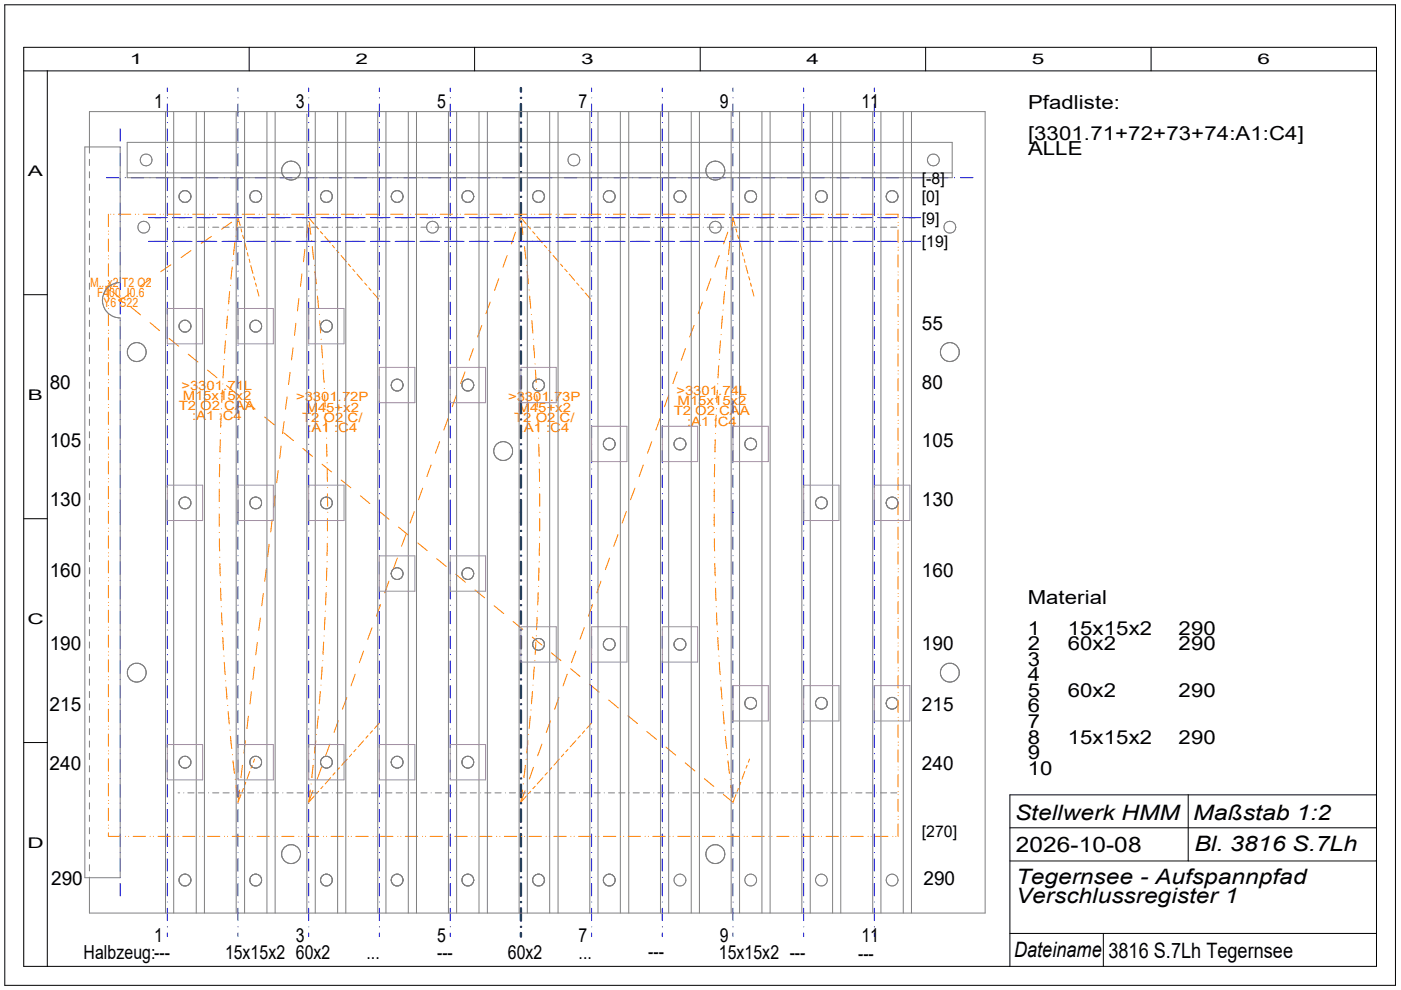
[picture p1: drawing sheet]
<svg xmlns="http://www.w3.org/2000/svg" width="297mm" height="210mm" viewBox="0 0 297 210" stroke-linecap="round" stroke-linejoin="round" font-family="sans-serif">
<defs><g id="words">
<g font-size="4.5">
<text x="215.2" y="173.8">Stellwerk HMM</text>
<text x="253" y="173.8">Maßstab 1:2</text>
<text x="215.4" y="180.6">2026-10-08</text>
<text x="253.2" y="180.5">Bl. 3816 S.7Lh</text>
<text x="215.4" y="187.4">Tegernsee - Aufspannpfad</text>
<text x="215.4" y="191.4">Verschlussregister 1</text>
<text x="215.1" y="203">Dateiname</text>
<text x="235" y="203">3816 S.7Lh Tegernsee</text>
</g>
<g font-size="4.1">
<text x="32.7" y="22.9">1</text>
<text x="62.7" y="22.9">3</text>
<text x="92.7" y="22.9">5</text>
<text x="122.7" y="22.9">7</text>
<text x="152.7" y="22.9">9</text>
<text x="182.7" y="22.9">11</text>
<text x="218" y="23">Pfadliste:</text>
<text x="218" y="29.6">[3301.71+72+73+74:A1:C4]</text>
<text x="218" y="32.9">ALLE</text>
<text x="195.4" y="69.9">55</text>
<text x="10.5" y="82.4">80</text>
<text x="195.4" y="82.4">80</text>
<text x="10.5" y="94.9">105</text>
<text x="195.4" y="94.9">105</text>
<text x="10.5" y="107.4">130</text>
<text x="195.4" y="107.4">130</text>
<text x="10.5" y="122.3">160</text>
<text x="195.4" y="122.3">160</text>
<text x="217.9" y="128">Material</text>
<text x="10.5" y="137.8">190</text>
<text x="195.4" y="137.8">190</text>
<text x="217.9" y="134.5">1</text>
<text x="217.9" y="137.8">2</text>
<text x="226.4" y="134.5">15x15x2</text>
<text x="226.4" y="137.8">60x2</text>
<text x="249.9" y="134.5">290</text>
<text x="249.9" y="137.8">290</text>
<text x="217.9" y="141.1">3</text>
<text x="217.9" y="144.4">4</text>
<text x="217.9" y="147.7">5</text>
<text x="226.4" y="147.7">60x2</text>
<text x="249.9" y="147.7">290</text>
<text x="10.5" y="150.7">215</text>
<text x="195.4" y="150.7">215</text>
<text x="217.9" y="151">6</text>
<text x="217.9" y="154.3">7</text>
<text x="217.9" y="157.6">8</text>
<text x="217.9" y="161">9</text>
<text x="226.4" y="157.6">15x15x2</text>
<text x="249.9" y="157.6">290</text>
<text x="10.5" y="163.2">240</text>
<text x="195.4" y="163.2">240</text>
<text x="217.9" y="164.3">10</text>
<text x="10.8" y="187.6">290</text>
<text x="195.8" y="187.6">290</text>
<text x="17.7" y="203.2">Halbzeug:---</text>
<text x="32.7" y="199.7">1</text>
<text x="47.7" y="203.2">15x15x2 60x2</text>
<text x="62.7" y="199.7">3</text>
<text x="77.7" y="203.2">...</text>
<text x="92.7" y="199.7">5</text>
<text x="92.7" y="203.2">---</text>
<text x="107.7" y="203.2">60x2</text>
<text x="122.7" y="199.7">7</text>
<text x="122.7" y="203.2">...</text>
<text x="137.5" y="203.1">---</text>
<text x="152.4" y="203.2">15x15x2 ---</text>
<text x="152.7" y="199.7">9</text>
<text x="181.9" y="203.6">---</text>
<text x="182.7" y="199.7">11</text>
</g>
<g font-size="3.4">
<text x="195.4" y="38.9">[-8]</text>
<text x="195.4" y="47.5">[9]</text>
<text x="195.4" y="42.9">[0]</text>
<text x="195.4" y="52.5">[19]</text>
<text x="195.4" y="177.5">[270]</text>
</g>
<g font-size="3.1">
<text x="27.6" y="13.6">1</text>
<text x="75.4" y="13.6">2</text>
<text x="123.2" y="13.6">3</text>
<text x="171" y="13.6">4</text>
<text x="218.8" y="13.6">5</text>
<text x="266.6" y="13.6">6</text>
<text x="5.9" y="37.3">A</text>
<text x="5.9" y="84.8">B</text>
<text x="5.8" y="132.3">C</text>
<text x="5.8" y="179.7">D</text>
</g>
<g font-size="2.7" fill="#ff8000">
<text x="19.1" y="60.8">M...x2 T2 O2</text>
<text x="20.6" y="63">F400 I0.6</text>
<text x="22" y="65.2">Y6 S22</text>
<text x="38.5" y="82.6">&gt;3301.71L</text>
<text x="143.4" y="83.7">&gt;3301.74L</text>
<text x="37.9" y="87">T2 O2 CAA</text>
<text x="38.7" y="84.8">M15x15x2</text>
<text x="40.7" y="89.2">:A1 :C4</text>
<text x="62.8" y="85.1">&gt;3301.72P</text>
<text x="64.1" y="89.5">T2 O2 C/</text>
<text x="64.8" y="87.3">M45+x2</text>
<text x="107.7" y="85.1">&gt;3301.73P</text>
<text x="109" y="89.5">T2 O2 C/</text>
<text x="109.8" y="87.3">M45+x2</text>
<text x="142.9" y="88.1">T2 O2 CAA</text>
<text x="143.7" y="85.9">M15x15x2</text>
<text x="65.2" y="91.7">:A1 :C4</text>
<text x="110.1" y="91.7">:A1 :C4</text>
<text x="145.7" y="90.3">:A1 :C4</text>
</g>
</g></defs>
<g fill="none" stroke="#000" stroke-width=".21">
<path d="M1 1h294.9v207.9h-294.9zM5 10h286.8v194.9h-286.8zM5 15h286.8M10 15v189.9M52.8 10v5M100.6 10v5M148.5 10v5M196.3 10v5M244 10v5M5 62.5h5M5 110h5M5 157.4h5"/>
<path d="M214.1 175.5h77.7M251.9 168.5v14M291.8 168.5h-77.7v36.4M214.1 182.5h77.7M214.1 197.9h77.7M233.9 197.9v7"/>
</g>
<g fill="none" stroke="#00f" stroke-width=".21">
<path d="M35.5 18.7v.7M50.5 18.7v.7M65.4 18.7v.7M80.4 18.7v.7M95.5 18.7v.7M125.4 18.7v.7M140.4 18.7v.7M155.4 18.7v.7M170.4 18.7v.7M185.4 18.7v.7M22.6 37.7h2.6M25.5 27.3v2.6"/>
<path d="M25.5 32.6v2.6M25.5 37.8v2.6M25.5 36.5h.1M25.5 31.2h.1M26.5 37.7h.1M27.9 37.7h2.6M31.8 37.7h.1M33.1 37.7h2.6M35.5 36.5h.1M35.5 31.2h.1M35.5 22.1v2.6M35.5 27.3v2.6"/>
<path d="M35.5 32.6v2.6M35.5 37.8v2.6M35.5 26h.1M35.5 20.7h.1M37 37.7h.1M38.4 37.7h2.6M42.3 37.7h.1M43.6 37.7h2.6M47.5 37.7h.1M48.8 37.7h2.7M50.5 36.5h.1M50.5 31.2h.1"/>
<path d="M50.5 26h.1M50.5 20.7h.1M50.5 22.1v2.6M50.5 27.3v2.6M50.5 32.6v2.6M50.5 37.8v2.6M52.8 37.7h.1M54.1 37.7h2.6M58 37.7h.1M59.3 37.7h2.7M63.3 37.7h.1M64.6 37.7h2.6"/>
<path d="M65.4 36.5h.1M65.4 31.2h.1M65.4 26h.1M65.4 20.7h.1M65.4 22.1v2.6M65.4 27.3v2.6M65.4 32.6v2.6M65.4 37.8v2.6M68.5 37.7h.1M69.8 37.7h2.7M73.8 37.7h.1M75.1 37.7h2.6"/>
<path d="M79 37.7h.1M80.3 37.7h2.7M80.4 36.5h.1M80.4 31.2h.1M80.4 26h.1M80.4 20.7h.1M80.4 22.1v2.6M80.4 27.3v2.6M80.4 32.6v2.6M80.4 37.8v2.6M84.3 37.7h.1M85.6 37.7h2.6"/>
<path d="M89.5 37.7h.1M90.8 37.7h2.7M94.8 37.7h.1M95.5 36.5h.1M95.5 31.2h.1M95.5 26h.1M95.5 20.7h.1M95.5 22.1v2.6M95.5 27.3v2.6M95.5 32.6v2.6M95.5 37.8v2.6M96.1 37.7h2.6"/>
<path d="M100 37.7h.1M101.3 37.7h2.6M105.2 37.7h.1M106.5 37.7h2.7M110.5 37.7h.1M111.8 37.7h5.2M118.4 37.7h.1M119.7 37.7h2.6M123.6 37.7h.1M124.9 37.7h2.6M125.4 36.5h.1M125.4 31.2h.1"/>
<path d="M125.4 26h.1M125.4 20.7h.1M125.4 22.1v2.6M125.4 27.3v2.6M125.4 32.6v2.6M125.4 37.8v2.6M128.9 37.7h.1M130.2 37.7h2.6M134.1 37.7h.1M135.4 37.7h2.6M139.4 37.7h.1M140.4 36.5h.1"/>
<path d="M140.4 31.2h.1M140.4 26h.1M140.4 20.7h.1M140.4 22.1v2.6M140.4 27.3v2.6M140.4 32.6v2.6M140.4 37.8v2.6M140.7 37.7h2.6M144.6 37.7h.1M145.9 37.7h2.6M149.9 37.7h.1M151.2 37.7h2.6"/>
<path d="M155.1 37.7h.1M155.4 36.5h.1M155.4 31.2h.1M155.4 26h.1M155.4 20.7h.1M155.4 22.1v2.6M155.4 27.3v2.6M155.4 32.6v2.6M155.4 37.8v2.6M156.4 37.7h2.6M160.4 37.7h.1M161.7 37.7h2.6"/>
<path d="M165.6 37.7h.1M166.9 37.7h2.6M170.4 36.5h.1M170.4 31.2h.1M170.4 26h.1M170.4 20.7h.1M170.4 22.1v2.6M170.4 27.3v2.6M170.4 32.6v2.6M170.4 37.8v2.6M170.9 37.7h.1M172.2 37.7h2.6"/>
<path d="M176.1 37.7h.1M177.4 37.7h2.6M181.4 37.7h.1M182.7 37.7h2.6M185.4 36.5h.1M185.4 31.2h.1M185.4 26h.1M185.4 20.7h.1M185.4 22.1v2.6M185.4 27.3v2.6M185.4 32.6v2.6M185.4 37.8v2.6"/>
<path d="M186.6 37.7h.1M187.9 37.7h2.6M191.9 37.7h.1M193.2 37.7h2.6M197.1 37.7h.1M198.4 37.7h2.6M202.3 37.7h.1M203.7 37.7h2.6M25.5 43.1v2.6M25.5 48.3v2.6M25.5 53.6v2.6M25.5 58.8v2.6"/>
<path d="M25.5 57.5h.1M25.5 52.2h.1M25.5 47h.1M25.5 41.7h.1M31.5 46.1h3.8M31.5 51.2h3.8M35.4 46.1h.1M35.4 51.2h.1M35.5 57.5h.1M35.5 52.2h.1M35.5 47h.1M35.5 41.7h.1"/>
<path d="M35.5 43.1v2.6M35.5 48.3v2.6M35.5 53.6v2.6M35.5 58.8v2.6M36.6 46.1h.1M36.6 51.2h.1M36.7 46.1h3.8M36.7 51.2h3.8M40.7 46.1h.1M40.7 51.2h.1M41.8 46.1h.1M41.8 51.2h.1"/>
<path d="M42 46.1h3.8M42 51.2h3.8M45.9 46.1h.1M45.9 51.2h.1M47.1 46.1h.1M47.1 51.2h.1M47.2 46.1h3.8M47.2 51.2h3.8M50.5 57.5h.1M50.5 52.2h.1M50.5 47h.1M50.5 41.7h.1"/>
<path d="M50.5 43.1v2.6M50.5 48.3v2.6M50.5 53.6v2.6M50.5 58.8v2.6M51.2 46.1h.1M51.2 51.2h.1M52.3 46.1h.1M52.3 51.2h.1M52.5 46.1h3.7M52.5 51.2h3.7M56.4 46.1h.1M56.4 51.2h.1"/>
<path d="M57.5 46.1h.1M57.5 51.2h.1M57.7 46.1h3.8M57.7 51.2h3.8M61.7 46.1h.1M61.7 51.2h.1M62.8 46.1h.1M62.8 51.2h.1M63 46.1h3.7M63 51.2h3.7M65.4 57.5h.1M65.4 52.2h.1"/>
<path d="M65.4 47h.1M65.4 41.7h.1M65.4 43.1v2.6M65.4 48.3v2.6M65.4 53.6v2.6M65.4 58.8v2.6M66.9 46.1h.1M66.9 51.2h.1M68 46.1h.1M68 51.2h.1M68.2 46.1h3.8M68.2 51.2h3.8"/>
<path d="M72.1 46.1h.1M72.1 51.2h.1M73.3 46.1h.1M73.3 51.2h.1M73.4 46.1h3.8M73.4 51.2h3.8M77.4 46.1h.1M77.4 51.2h.1M78.5 46.1h.1M78.5 51.2h.1M78.7 46.1h3.8M78.7 51.2h3.8"/>
<path d="M80.4 57.5h.1M80.4 52.2h.1M80.4 47h.1M80.4 41.7h.1M80.4 43.1v2.6M80.4 48.3v2.6M80.4 53.6v2.6M80.4 58.8v2.6M82.6 46.1h.1M82.6 51.2h.1M83.8 46.1h.1M83.8 51.2h.1"/>
<path d="M83.9 46.1h3.8M83.9 51.2h3.8M87.9 46.1h.1M87.9 51.2h.1M89 46.1h.1M89 51.2h.1M89.2 46.1h3.8M89.2 51.2h3.8M93.1 46.1h.1M93.1 51.2h.1M94.3 46.1h.1M94.3 51.2h.1"/>
<path d="M94.4 46.1h3.8M94.4 51.2h3.8M95.5 57.5h.1M95.5 52.2h.1M95.5 47h.1M95.5 41.7h.1M95.5 43.1v2.6M95.5 48.3v2.6M95.5 53.6v2.6M95.5 58.8v2.6M98.4 46.1h.1M98.4 51.2h.1"/>
<path d="M99.5 46.1h.1M99.5 51.2h.1M99.7 46.1h3.8M99.7 51.2h3.8M103.6 46.1h.1M103.6 51.2h.1M104.8 46.1h.1M104.8 51.2h.1M104.9 46.1h3.8M104.9 51.2h3.8M108.9 46.1h.1M108.9 51.2h.1"/>
<path d="M110 46.1h.1M110 51.2h.1M110.2 46.1h6.4M110.2 51.2h6.4M116.8 46.1h.1M116.8 51.2h.1M117.9 46.1h.1M117.9 51.2h.1M118.1 46.1h3.7M118.1 51.2h3.7M122 46.1h.1M122 51.2h.1"/>
<path d="M123.1 46.1h.1M123.1 51.2h.1M123.3 46.1h3.8M123.3 51.2h3.8M125.4 57.5h.1M125.4 52.2h.1M125.4 47h.1M125.4 41.7h.1M125.4 43.1v2.6M125.4 48.3v2.6M125.4 53.6v2.6M125.4 58.8v2.6"/>
<path d="M127.3 46.1h.1M127.3 51.2h.1M128.4 46.1h.1M128.4 51.2h.1M128.6 46.1h3.7M128.6 51.2h3.7M132.5 46.1h.1M132.5 51.2h.1M133.6 46.1h.1M133.6 51.2h.1M133.8 46.1h3.8M133.8 51.2h3.8"/>
<path d="M137.7 46.1h.1M137.7 51.2h.1M138.9 46.1h.1M138.9 51.2h.1M139.1 46.1h3.7M139.1 51.2h3.7M140.4 57.5h.1M140.4 52.2h.1M140.4 47h.1M140.4 41.7h.1M140.4 43.1v2.6M140.4 48.3v2.6"/>
<path d="M140.4 53.6v2.6M140.4 58.8v2.6M143 46.1h.1M143 51.2h.1M144.1 46.1h.1M144.1 51.2h.1M144.3 46.1h3.8M144.3 51.2h3.8M148.2 46.1h.1M148.2 51.2h.1M149.4 46.1h.1M149.4 51.2h.1"/>
<path d="M149.6 46.1h3.7M149.6 51.2h3.7M153.5 46.1h.1M153.5 51.2h.1M154.6 46.1h.1M154.6 51.2h.1M154.8 46.1h3.8M154.8 51.2h3.8M155.4 57.5h.1M155.4 52.2h.1M155.4 47h.1M155.4 41.7h.1"/>
<path d="M155.4 43.1v2.6M155.4 48.3v2.6M155.4 53.6v2.6M155.4 58.8v2.6M158.7 46.1h.1M158.7 51.2h.1M159.9 46.1h.1M159.9 51.2h.1M160.1 46.1h3.7M160.1 51.2h3.7M164 46.1h.1M164 51.2h.1"/>
<path d="M165.1 46.1h.1M165.1 51.2h.1M165.3 46.1h3.7M165.3 51.2h3.7M169.2 46.1h.1M169.2 51.2h.1M170.3 46.1h.1M170.3 51.2h.1M170.4 57.5h.1M170.4 52.2h.1M170.4 47h.1M170.4 41.7h.1"/>
<path d="M170.4 43.1v2.6M170.4 48.3v2.6M170.4 53.6v2.6M170.4 58.8v2.6M170.6 46.1h3.7M170.6 51.2h3.7M174.5 46.1h.1M174.5 51.2h.1M175.6 46.1h.1M175.6 51.2h.1M175.8 46.1h3.7M175.8 51.2h3.7"/>
<path d="M179.7 46.1h.1M179.7 51.2h.1M180.8 46.1h.1M180.8 51.2h.1M181 46.1h3.8M181 51.2h3.8M185 46.1h.1M185 51.2h.1M185.4 57.5h.1M185.4 52.2h.1M185.4 47h.1M185.4 41.7h.1"/>
<path d="M185.4 43.1v2.6M185.4 48.3v2.6M185.4 53.6v2.6M185.4 58.8v2.6M186.1 46.1h.1M186.1 51.2h.1M186.3 46.1h3.7M186.3 51.2h3.7M190.2 46.1h.1M190.2 51.2h.1M191.3 46.1h.1M191.3 51.2h.1"/>
<path d="M191.5 46.1h3.7M191.5 51.2h3.7M25.5 64.1v2.5M25.5 69.3v2.6M25.5 74.5v2.6M25.5 79.8v2.6M25.5 78.4h.1M25.5 73.2h.1M25.5 67.9h.1M25.5 62.7h.1M35.5 78.4h.1M35.5 73.2h.1"/>
<path d="M35.5 62.7h.1M35.5 64.1v2.6M35.5 67.9v.1M35.5 69.3v2.6M35.5 74.5v2.6M35.5 79.8v2.6M50.5 78.4h.1M50.5 73.2h.1M50.5 62.7h.1M50.5 64.1v2.6M50.5 67.9v.1M50.5 69.3v2.6"/>
<path d="M50.5 74.5v2.6M50.5 79.8v2.6M65.4 78.4h.1M65.4 73.2h.1M65.4 62.7h.1M65.4 64.1v2.6M65.4 67.9v.1M65.4 69.3v2.6M65.4 74.5v2.6M65.4 79.8v2.6M80.4 78.4h.1M80.4 73.2h.1"/>
<path d="M80.4 62.7h.1M80.4 64.1v2.6M80.4 67.9v.1M80.4 69.3v2.6M80.4 74.5v2.6M80.4 79.8v2.6M95.5 78.4h.1M95.5 73.2h.1M95.5 62.7h.1M95.5 64.1v2.6M95.5 67.9v.1M95.5 69.3v2.6"/>
<path d="M95.5 74.5v2.6M95.5 79.8v2.6M125.4 78.4h.1M125.4 73.2h.1M125.4 62.7h.1M125.4 64.1v2.6M125.4 67.9v.1M125.4 69.3v2.6M125.4 74.5v2.6M125.4 79.8v2.6M140.4 78.4h.1M140.4 73.2h.1"/>
<path d="M140.4 62.7h.1M140.4 64.1v2.6M140.4 67.9v.1M140.4 69.3v2.6M140.4 74.5v2.6M140.4 79.8v2.6M155.4 78.4h.1M155.4 73.2h.1M155.4 62.7h.1M155.4 64.1v2.6M155.4 67.9v.1M155.4 69.3v2.6"/>
<path d="M155.4 74.5v2.6M155.4 79.8v2.6M170.4 78.4h.1M170.4 73.2h.1M170.4 62.7h.1M170.4 64.1v2.6M170.4 67.9v.1M170.4 69.3v2.6M170.4 74.5v2.6M170.4 79.8v2.6M185.4 78.4h.1M185.4 73.2h.1"/>
<path d="M185.4 62.7h.1M185.4 64.1v2.6M185.4 67.9v.1M185.4 69.3v2.6M185.4 74.5v2.6M185.4 79.8v2.6M25.5 85v2.6M25.5 90.3v2.6M25.5 95.5v2.6M25.5 99.4h.1M25.5 94.2h.1M25.5 88.9h.1"/>
<path d="M25.5 83.7h.1M35.5 99.4h.1M35.5 94.2h.1M35.5 88.9h.1M35.5 83.7h.1M35.5 85v2.6M35.5 90.3v2.6M35.5 95.5v2.6M50.5 99.4h.1M50.5 94.2h.1M50.5 88.9h.1M50.5 83.7h.1"/>
<path d="M50.5 85v2.6M50.5 90.3v2.6M50.5 95.5v2.6M65.4 99.4h.1M65.4 94.2h.1M65.4 88.9h.1M65.4 83.7h.1M65.4 85v2.6M65.4 90.3v2.6M65.4 95.5v2.6M80.4 99.4h.1M80.4 94.2h.1"/>
<path d="M80.4 88.9h.1M80.4 83.7h.1M80.4 85v2.6M80.4 90.3v2.6M80.4 95.5v2.6M95.5 99.4h.1M95.5 94.2h.1M95.5 88.9h.1M95.5 83.7h.1M95.5 85v2.6M95.5 90.3v2.6M95.5 95.5v2.6"/>
<path d="M125.4 99.4h.1M125.4 94.2h.1M125.4 88.9h.1M125.4 83.7h.1M125.4 85v2.6M125.4 90.3v2.6M125.4 95.5v2.6M140.4 99.4h.1M140.4 94.2h.1M140.4 88.9h.1M140.4 83.7h.1M140.4 85v2.6"/>
<path d="M140.4 90.3v2.6M140.4 95.5v2.6M155.4 99.4h.1M155.4 94.2h.1M155.4 88.9h.1M155.4 83.7h.1M155.4 85v2.6M155.4 90.3v2.6M155.4 95.5v2.6M170.4 99.4h.1M170.4 94.2h.1M170.4 88.9h.1"/>
<path d="M170.4 83.7h.1M170.4 85v2.6M170.4 90.3v2.6M170.4 95.5v2.6M185.4 99.4h.1M185.4 94.2h.1M185.4 88.9h.1M185.4 83.7h.1M185.4 85v2.6M185.4 90.3v2.6M185.4 95.5v2.6M25.5 100.8v2.6"/>
<path d="M25.5 106v5.3M25.5 113.9v2.6M25.5 119.1v2.7M25.5 112.6h.1M25.5 117.8h.1M25.5 104.7h.1M35.5 112.6h.1M35.5 117.8h.1M35.5 104.7h.1M35.5 100.8v2.6M35.5 106v5.3M35.5 113.9v2.6"/>
<path d="M35.5 119.1v2.7M50.5 112.6h.1M50.5 117.8h.1M50.5 104.7h.1M50.5 100.8v2.6M50.5 106v5.3M50.5 113.9v2.6M50.5 119.1v2.7M65.4 112.6h.1M65.4 117.8h.1M65.4 104.7h.1M65.4 100.8v2.6"/>
<path d="M65.4 106v5.3M65.4 113.9v2.6M65.4 119.1v2.7M80.4 112.6h.1M80.4 117.8h.1M80.4 104.7h.1M80.4 100.8v2.6M80.4 106v5.3M80.4 113.9v2.6M80.4 119.1v2.7M95.5 112.6h.1M95.5 117.8h.1"/>
<path d="M95.5 104.7h.1M95.5 100.8v2.6M95.5 106v5.3M95.5 113.9v2.6M95.5 119.1v2.7M125.4 112.6h.1M125.4 117.8h.1M125.4 104.7h.1M125.4 100.8v2.6M125.4 106v5.3M125.4 113.9v2.6M125.4 119.1v2.7"/>
<path d="M140.4 112.6h.1M140.4 117.8h.1M140.4 104.7h.1M140.4 100.8v2.6M140.4 106v5.3M140.4 113.9v2.6M140.4 119.1v2.7M155.4 112.6h.1M155.4 117.8h.1M155.4 104.7h.1M155.4 100.8v2.6M155.4 106v5.3"/>
<path d="M155.4 113.9v2.6M155.4 119.1v2.7M170.4 112.6h.1M170.4 117.8h.1M170.4 104.7h.1M170.4 100.8v2.6M170.4 106v5.3M170.4 113.9v2.6M170.4 119.1v2.7M185.4 112.6h.1M185.4 117.8h.1M185.4 104.7h.1"/>
<path d="M185.4 100.8v2.6M185.4 106v5.3M185.4 113.9v2.6M185.4 119.1v2.7M25.5 124.4v2.6M25.5 129.6v2.6M25.5 134.9v2.6M25.5 123.1h.1M25.5 128.3h.1M25.5 133.6h.1M25.5 138.8h.1M35.5 123.1h.1"/>
<path d="M35.5 128.3h.1M35.5 133.6h.1M35.5 138.8h.1M35.5 124.4v2.6M35.5 129.6v2.6M35.5 134.9v2.6M50.5 123.1h.1M50.5 128.3h.1M50.5 133.6h.1M50.5 138.8h.1M50.5 124.4v2.6M50.5 129.6v2.6"/>
<path d="M50.5 134.9v2.6M65.4 123.1h.1M65.4 128.3h.1M65.4 133.6h.1M65.4 138.8h.1M65.4 124.4v2.6M65.4 129.6v2.6M65.4 134.9v2.6M80.4 123.1h.1M80.4 128.3h.1M80.4 133.6h.1M80.4 138.8h.1"/>
<path d="M80.4 124.4v2.6M80.4 129.6v2.6M80.4 134.9v2.6M95.5 123.1h.1M95.5 128.3h.1M95.5 133.6h.1M95.5 138.8h.1M95.5 124.4v2.6M95.5 129.6v2.6M95.5 134.9v2.6M125.4 123.1h.1M125.4 128.3h.1"/>
<path d="M125.4 133.6h.1M125.4 138.8h.1M125.4 124.4v2.6M125.4 129.6v2.6M125.4 134.9v2.6M140.4 123.1h.1M140.4 128.3h.1M140.4 133.6h.1M140.4 138.8h.1M140.4 124.4v2.6M140.4 129.6v2.6M140.4 134.9v2.6"/>
<path d="M155.4 123.1h.1M155.4 128.3h.1M155.4 133.6h.1M155.4 138.8h.1M155.4 124.4v2.6M155.4 129.6v2.6M155.4 134.9v2.6M170.4 123.1h.1M170.4 128.3h.1M170.4 133.6h.1M170.4 138.8h.1M170.4 124.4v2.6"/>
<path d="M170.4 129.6v2.6M170.4 134.9v2.6M185.4 123.1h.1M185.4 128.3h.1M185.4 133.6h.1M185.4 138.8h.1M185.4 124.4v2.6M185.4 129.6v2.6M185.4 134.9v2.6M25.5 140.1v2.6M25.5 145.4v2.6M25.5 150.6v2.6"/>
<path d="M25.5 155.9v2.6M25.5 144.1h.1M25.5 149.3h.1M25.5 154.6h.1M25.5 159.8h.1M35.5 144.1h.1M35.5 149.3h.1M35.5 154.6h.1M35.5 159.8h.1M35.5 140.1v2.6M35.5 145.4v2.6M35.5 150.6v2.6"/>
<path d="M35.5 155.9v2.6M50.5 144.1h.1M50.5 149.3h.1M50.5 154.6h.1M50.5 159.8h.1M50.5 140.1v2.6M50.5 145.4v2.6M50.5 150.6v2.6M50.5 155.9v2.6M65.4 144.1h.1M65.4 149.3h.1M65.4 154.6h.1"/>
<path d="M65.4 159.8h.1M65.4 140.1v2.6M65.4 145.4v2.6M65.4 150.6v2.6M65.4 155.9v2.6M80.4 144.1h.1M80.4 149.3h.1M80.4 154.6h.1M80.4 159.8h.1M80.4 140.1v2.6M80.4 145.4v2.6M80.4 150.6v2.6"/>
<path d="M80.4 155.9v2.6M95.5 144.1h.1M95.5 149.3h.1M95.5 154.6h.1M95.5 159.8h.1M95.5 140.1v2.6M95.5 145.4v2.6M95.5 150.6v2.6M95.5 155.9v2.6M125.4 144.1h.1M125.4 149.3h.1M125.4 154.6h.1"/>
<path d="M125.4 159.8h.1M125.4 140.1v2.6M125.4 145.4v2.6M125.4 150.6v2.6M125.4 155.9v2.6M140.4 144.1h.1M140.4 149.3h.1M140.4 154.6h.1M140.4 159.8h.1M140.4 140.1v2.6M140.4 145.4v2.6M140.4 150.6v2.6"/>
<path d="M140.4 155.9v2.6M155.4 144.1h.1M155.4 149.3h.1M155.4 154.6h.1M155.4 159.8h.1M155.4 140.1v2.6M155.4 145.4v2.6M155.4 150.6v2.6M155.4 155.9v2.6M170.4 144.1h.1M170.4 149.3h.1M170.4 154.6h.1"/>
<path d="M170.4 159.8h.1M170.4 140.1v2.6M170.4 145.4v2.6M170.4 150.6v2.6M170.4 155.9v2.6M185.4 144.1h.1M185.4 149.3h.1M185.4 154.6h.1M185.4 159.8h.1M185.4 140.1v2.6M185.4 145.4v2.6M185.4 150.6v2.6"/>
<path d="M185.4 155.9v2.6M25.5 161.1v2.6M25.5 166.4v2.6M25.5 170.3h.1M25.5 171.6v2.6M25.5 176.8v2.7M25.5 165.1h.1M25.5 175.5h.1M35.5 165.1h.1M35.5 175.5h.1M35.5 161.1v2.6M35.5 166.4v2.6"/>
<path d="M35.5 171.6v2.6M35.5 176.8v2.7M35.5 170.3h.1M50.5 165.1h.1M50.5 175.5h.1M50.5 170.3h.1M50.5 161.1v2.6M50.5 166.4v2.6M50.5 171.6v2.6M50.5 176.8v2.7M65.4 165.1h.1M65.4 175.5h.1"/>
<path d="M65.4 170.3h.1M65.4 161.1v2.6M65.4 166.4v2.6M65.4 171.6v2.6M65.4 176.8v2.7M80.4 165.1h.1M80.4 175.5h.1M80.4 170.3h.1M80.4 161.1v2.6M80.4 166.4v2.6M80.4 171.6v2.6M80.4 176.8v2.7"/>
<path d="M95.5 165.1h.1M95.5 175.5h.1M95.5 170.3h.1M95.5 161.1v2.6M95.5 166.4v2.6M95.5 171.6v2.6M95.5 176.8v2.7M125.4 165.1h.1M125.4 175.5h.1M125.4 170.3h.1M125.4 161.1v2.6M125.4 166.4v2.6"/>
<path d="M125.4 171.6v2.6M125.4 176.8v2.7M140.4 165.1h.1M140.4 175.5h.1M140.4 170.3h.1M140.4 161.1v2.6M140.4 166.4v2.6M140.4 171.6v2.6M140.4 176.8v2.7M155.4 165.1h.1M155.4 175.5h.1M155.4 170.3h.1"/>
<path d="M155.4 161.1v2.6M155.4 166.4v2.6M155.4 171.6v2.6M155.4 176.8v2.7M170.4 165.1h.1M170.4 175.5h.1M170.4 170.3h.1M170.4 161.1v2.6M170.4 166.4v2.6M170.4 171.6v2.6M170.4 176.8v2.7M185.4 165.1h.1"/>
<path d="M185.4 175.5h.1M185.4 170.3h.1M185.4 161.1v2.6M185.4 166.4v2.6M185.4 171.6v2.6M185.4 176.8v2.7M25.5 182.1v2.6M25.5 187.3v2.6M25.5 180.8h.1M25.5 186h.1M35.5 180.8h.1M35.5 186h.1"/>
<path d="M35.5 182.1v2.6M35.5 187.3v2.6M35.5 192.6v2.6M35.5 197.8v.8M35.5 191.3h.1M35.5 196.5h.1M50.5 180.8h.1M50.5 186h.1M50.5 191.3h.1M50.5 196.5h.1M50.5 182.1v2.6M50.5 187.3v2.6"/>
<path d="M50.5 192.6v2.6M50.5 197.8v.8M65.4 180.8h.1M65.4 186h.1M65.4 191.3h.1M65.4 196.5h.1M65.4 182.1v2.6M65.4 187.3v2.6M65.4 192.6v2.6M65.4 197.8v.8M80.4 180.8h.1M80.4 186h.1"/>
<path d="M80.4 191.3h.1M80.4 196.5h.1M80.4 182.1v2.6M80.4 187.3v2.6M80.4 192.6v2.6M80.4 197.8v.8M95.5 180.8h.1M95.5 186h.1M95.5 191.3h.1M95.5 196.5h.1M95.5 182.1v2.6M95.5 187.3v2.6"/>
<path d="M95.5 192.6v2.6M95.5 197.8v.8M125.4 180.8h.1M125.4 186h.1M125.4 191.3h.1M125.4 196.5h.1M125.4 182.1v2.6M125.4 187.3v2.6M125.4 192.6v2.6M125.4 197.8v.8M140.4 180.8h.1M140.4 186h.1"/>
<path d="M140.4 191.3h.1M140.4 196.5h.1M140.4 182.1v2.6M140.4 187.3v2.6M140.4 192.6v2.6M140.4 197.8v.8M155.4 180.8h.1M155.4 186h.1M155.4 191.3h.1M155.4 196.5h.1M155.4 182.1v2.6M155.4 187.3v2.6"/>
<path d="M155.4 192.6v2.6M155.4 197.8v.8M170.4 180.8h.1M170.4 186h.1M170.4 191.3h.1M170.4 196.5h.1M170.4 182.1v2.6M170.4 187.3v2.6M170.4 192.6v2.6M170.4 197.8v.8M185.4 180.8h.1M185.4 186h.1"/>
<path d="M185.4 191.3h.1M185.4 196.5h.1M185.4 182.1v2.6M185.4 187.3v2.6M185.4 192.6v2.6M185.4 197.8v.8"/>
</g>
<g fill="none" stroke="#808080" stroke-width=".21">
<path d="M19 32.5v-8.8h189.9v169.9h-189.9v-7.6M19 33.8v1.3M19 36.4v1.3M19 39v1.3M27 30.2h174.9v7.5h-174.9zM27 36.7h174.9M32.2 33.9h.1M35.1 23.7v169.9M36.8 23.7v169.9M41.6 23.7v169.9M43.3 23.7v169.9M50.1 23.7v169.9"/>
<path d="M51.9 23.7v169.9M56.6 23.7v169.9M58.3 23.7v169.9M60.7 37.9h.1M61.8 38.1v.1M62.3 34.2h.1M63.5 35.3v.1M63.7 36.2h.1M65.1 24.2v169.4M66.8 23.7v169.9M71.6 23.7v169.9M73.3 23.7v169.9"/>
<path d="M80.1 23.7v169.9M81.8 23.7v169.9M86.6 23.7v169.9M88.3 23.7v169.9M95.1 23.7v169.9M96.8 23.7v169.9M101.6 23.7v169.9M103.3 23.7v169.9M110.1 23.7v169.9M111.8 23.7v169.9M116.5 23.7v169.9M118.3 23.7v169.9"/>
<path d="M122.9 33.9h.1M125 23.7v169.9M126.8 23.7v169.9M131.5 23.7v169.9M133.3 23.7v169.9M140 23.7v169.9M141.8 23.7v169.9M146.6 23.7v169.9M148.3 23.7v169.9M149.8 36.9h.1M149.9 37.1h.1M152.1 38.1h.1"/>
<path d="M153.6 35.6v.1M153.7 36.2h.1M155 23.7v169.9M156.8 23.7v169.9M161.5 23.7v169.9M163.3 23.7v169.9M170 23.7v169.9M171.8 23.7v169.9M176.5 23.7v169.9M178.3 23.7v169.9M185 23.7v169.9M186.8 23.7v169.9"/>
<path d="M191.5 23.7v169.9M193.2 23.7v169.9M199.1 33.9h.1M19 41.7v1.3M19 44.3v1.3M19 46.9v1.3M19 49.5v1.3M19 52.2v1.3M19 54.8v1.3M19 57.4v1.3M25.5 59.9v-28.7h-7.5v154.9h7.5v-118.7l-1.3-.2-1.2-.7a3.8 3.8 0 0 1 0-5.7l1.3-.7 1.2-.2M31.7 48.2h.1"/>
<path d="M37.8 48.2h.3M38.9 48.2h.1M39.8 48.2h1.3M40.5 41.7h.1M42 48.2h1.3M44.2 48.2h.1M45.1 48.2h1.3M47.3 48.2h1.3M49.4 48.2h.1M50.3 48.2h1.3M52.5 48.2h1.3M54.7 48.2h.1"/>
<path d="M55.5 41.7h.1M55.6 48.2h1.3M57.7 48.2h1.4M59.9 48.2h.1M60.8 48.2h1.3M63 48.2h1.3M65.2 48.2h.1M66 48.2h1.3M68.2 48.2h1.4M70.4 41.7h.1M70.4 48.2h.1M71.3 48.2h1.3"/>
<path d="M73.5 48.2h1.3M75.6 48.2h.1M76.5 48.2h1.3M78.7 48.2h1.3M80.9 48.2h.1M81.8 48.2h1.3M84 48.2h1.3M85.5 41.7h.1M86.1 48.2h.1M87 48.2h1.3M89.2 48.2h1.3M91.4 48.2h.1"/>
<path d="M92.3 48.2h1.3M94.4 48.2h1.4M96.6 48.2h.1M97.5 48.2h1.3M99.7 48.2h1.3M100.5 41.7h.1M101.9 48.2h.1M102.8 48.2h1.3M104.9 48.2h1.4M107.1 48.2h.1M108 48.2h1.3M110.2 48.2h1.3"/>
<path d="M112.4 48.2h.1M113.2 48.2h1.4M115.4 41.7h.1M115.4 48.2h1.4M117.6 48.2h.1M118.5 48.2h1.3M120.7 48.2h1.3M122.8 48.2h.1M123.7 48.2h1.3M125.9 48.2h1.4M128.1 48.2h.1M129 48.2h1.3"/>
<path d="M130.4 41.7h.1M131.2 48.2h1.3M133.3 48.2h.1M134.2 48.2h1.3M136.4 48.2h1.3M138.6 48.2h.1M139.5 48.2h1.3M141.6 48.2h1.4M143.8 48.2h.1M144.7 48.2h1.3M145.4 41.7h.1M146.9 48.2h1.3"/>
<path d="M149.1 48.2h.1M149.9 48.2h1.4M152.1 48.2h1.4M154.3 48.2h.1M155.2 48.2h1.3M157.4 48.2h1.3M159.6 48.2h.1M160.4 41.7h.1M160.4 48.2h1.4M162.6 48.2h1.4M164.8 48.2h.1M165.7 48.2h1.3"/>
<path d="M167.9 48.2h1.3M170 48.2h.1M170.9 48.2h1.4M173.1 48.2h1.4M175.3 48.2h.1M175.4 41.7h.1M176.2 48.2h1.3M178.3 48.2h1.4M180.5 48.2h.1M181.4 48.2h1.3M183.6 48.2h1.3M185.8 48.2h.1"/>
<path d="M186.7 48.2h1.3M188.8 48.2h1.4M190.4 41.7h.1M202.6 48.2h.1M19 60v1.3M19 62.7v1.3M19 65.3v1.3M19 67.9v1.3M19 70.5v1.3M19 73.2v1.3M19 75.8v1.3M19 78.4v1.3"/>
<path d="M27.1 75.4h.1M28 72.9l-.5 .4-.5 1v.7l.2 .6 .8 .8M28 76.4h.1M28.1 72.9l.6-.3 .8 .1 1 .6 .4 .9 .1 .7-.2 .7-.5 .6a2.2 2.2 0 0 1-1.9 .4l-.3-.2M28.1 72.9h-.1M28.3 76.5h.1M30.8 73.8v.1M31 74.6h.1M40.5 69.2h.1M55.5 69.2h.1M70.4 69.2h.1M199.6 73.8v.1"/>
<path d="M199.6 75.6l-.2-1.2 .4-1 .7-.6 1.1-.2 1.1 .5 .6 .9 .1 1.1-.4 .7M199.6 75.6h.1M199.6 75.6l.8 .8 1.1 .3 .9-.3 .6-.6M200.8 72.7h.1M201.2 76.6l.1 .1M202.3 76.4h.1M203 75.8h.1M203.3 74.1v.1M203.4 74.6h.1M19 81v1.3M19 83.7v1.3M19 86.3v1.3"/>
<path d="M19 88.9v1.3M19 91.5v1.3M19 94.1v1.4M19 96.8v1.3M19 99.4v1.3M85.5 81.7h.1M100.5 81.7h.1M104.8 95v.1M106.1 93.7h.1M108.6 95v.1M108.7 95.6h.1M115.4 81.7h.1"/>
<path d="M130.4 94.1h.1M145.4 94.1h.1M160.4 94.1h.1M19 102v1.3M19 104.6v1.4M19 107.3v1.3M19 109.9v1.3M19 112.5v1.3M19 115.1v1.4M19 117.8v1.3M38 106.6h.1M53 106.6h.1"/>
<path d="M67.9 106.6h.1M172.9 106.6h.1M187.9 106.6h.1M19 120.4v1.3M19 123v1.3M19 125.6v1.3M19 128.2v1.3M19 130.9v1.3M19 133.5v1.3M19 136.1v1.3M19 138.7v1.3M82.9 121.6h.1"/>
<path d="M98 121.6h.1M112.9 136.6h.1M127.9 136.6h.1M142.9 136.6h.1M19 141.4v1.3M19 144v1.3M19 146.6v1.3M19 149.2v1.3M19 151.8v1.4M19 154.5v1.3M19 157.1v1.3M19 159.7v1.3"/>
<path d="M27.1 141.9h.1M27.2 143.5h.1M27.2 143.5l.5 .6 1 .5 1.1-.2 .7-.4 .3-.5M27.4 141.4l-.4 .9 .2 1.2M27.4 141.4l.7-.6 .5-.2 .9 .1 1.1 .7M27.4 141.4h.1M29.5 144.5h.1M30.6 141.4h.1M30.6 141.4l.4 1-.2 1.1M30.8 143.5h.1M30.9 143.2h.1M31 142.6h.1"/>
<path d="M157.9 149.1h.1M172.9 149.1h.1M187.9 149.1h.1M199.5 143.2h.1M200.8 144.5h.1M202.1 140.8h.1M203.4 142.6h.1M19 162.3v1.4M19 165v1.3M19 167.6v1.3M19 170.2v1.3M19 172.8v1.4"/>
<path d="M19 175.5v1.3M19 178.1v1.3M37.8 168.1h.3M38 161.6h.1M38.9 168.1h.1M39.8 168.1h1.3M42 168.1h1.3M44.2 168.1h.1M45.1 168.1h1.3M47.3 168.1h1.3M49.4 168.1h.1M50.3 168.1h1.3"/>
<path d="M52.5 168.1h1.3M53 161.6h.1M54.7 168.1h.1M55.6 168.1h1.3M57.7 168.1h1.4M59.9 168.1h.1M60.8 168.1h1.3M63 168.1h1.3M65.2 168.1h.1M66 168.1h1.3M67.9 161.6h.1M68.2 168.1h1.4"/>
<path d="M70.4 168.1h.1M71.3 168.1h1.3M73.5 168.1h1.3M75.6 168.1h.1M76.5 168.1h1.3M78.7 168.1h1.3M80.9 168.1h.1M81.8 168.1h1.3M82.9 161.6h.1M84 168.1h1.3M86.1 168.1h.1M87 168.1h1.3"/>
<path d="M89.2 168.1h1.3M91.4 168.1h.1M92.3 168.1h1.3M94.4 168.1h1.4M96.6 168.1h.1M97.5 168.1h1.3M98 161.6h.1M99.7 168.1h1.3M101.9 168.1h.1M102.8 168.1h1.3M104.9 168.1h1.4M107.1 168.1h.1"/>
<path d="M108 168.1h1.3M110.2 168.1h1.3M112.4 168.1h.1M113.2 168.1h1.4M115.4 168.1h1.4M117.6 168.1h.1M118.5 168.1h1.3M120.7 168.1h1.3M122.8 168.1h.1M123.7 168.1h1.3M125.9 168.1h1.4M128.1 168.1h.1"/>
<path d="M129 168.1h1.3M131.2 168.1h1.3M133.3 168.1h.1M134.2 168.1h1.3M136.4 168.1h1.3M138.6 168.1h.1M139.5 168.1h1.3M141.6 168.1h1.4M143.8 168.1h.1M144.7 168.1h1.3M146.9 168.1h1.3M149.1 168.1h.1"/>
<path d="M149.9 168.1h1.4M152.1 179.2h.1M152.1 168.1h1.4M154.3 168.1h.1M155.2 168.1h1.3M157.4 168.1h1.3M159.6 168.1h.1M160.4 168.1h1.4M162.6 168.1h1.4M164.8 168.1h.1M165.7 168.1h1.3M167.9 168.1h1.3"/>
<path d="M170 168.1h.1M170.9 168.1h1.4M173.1 168.1h1.4M175.3 168.1h.1M176.2 168.1h1.3M178.3 168.1h1.4M180.5 168.1h.1M181.4 168.1h1.3M183.6 168.1h1.3M185.8 168.1h.1M186.7 168.1h1.3M188.8 168.1h1.4"/>
<path d="M19 180.7v1.3M19 183.3v1.4M40.5 186.6h.1M55.5 186.6h.1M59.8 181.7h.1M62.3 183h.1M63.7 181.1h.1M70.4 186.6h.1M85.5 186.6h.1M100.5 186.6h.1M115.4 186.6h.1M130.4 186.6h.1"/>
<path d="M145.4 186.6h.1M149.9 180.1v.1M152.2 183h-.1M152.4 182.9h.1M153.6 181.7h.1M153.7 181.1h.1M160.4 186.6h.1M175.4 186.6h.1M190.4 186.6h.1"/>
<circle cx="31" cy="33.9" r="1.25"/>
<circle cx="61.7" cy="36.2" r="2.01"/>
<circle cx="121.7" cy="33.9" r="1.25"/>
<circle cx="151.7" cy="36.2" r="2.01"/>
<circle cx="197.9" cy="33.9" r="1.25"/>
<circle cx="30.5" cy="48.2" r="1.26"/>
<circle cx="39.2" cy="41.7" r="1.25"/>
<circle cx="54.2" cy="41.7" r="1.25"/>
<circle cx="69.2" cy="41.7" r="1.24"/>
<circle cx="84.2" cy="41.7" r="1.26"/>
<circle cx="91.7" cy="48.2" r="1.25"/>
<circle cx="99.2" cy="41.7" r="1.25"/>
<circle cx="114.2" cy="41.7" r="1.25"/>
<circle cx="129.2" cy="41.7" r="1.25"/>
<circle cx="144.2" cy="41.7" r="1.25"/>
<circle cx="151.7" cy="48.2" r="1.27"/>
<circle cx="159.2" cy="41.7" r="1.25"/>
<circle cx="174.2" cy="41.7" r="1.24"/>
<circle cx="189.1" cy="41.7" r="1.27"/>
<circle cx="201.4" cy="48.2" r="1.25"/>
<circle cx="39.2" cy="69.2" r="1.26"/>
<circle cx="54.2" cy="69.2" r="1.26"/>
<circle cx="69.2" cy="69.2" r="1.25"/>
<circle cx="84.2" cy="81.7" r="1.25"/>
<circle cx="99.2" cy="81.6" r="1.26"/>
<circle cx="106.7" cy="95.6" r="2"/>
<circle cx="114.2" cy="81.6" r="1.26"/>
<circle cx="129.2" cy="94.1" r="1.25"/>
<circle cx="144.2" cy="94.1" r="1.25"/>
<circle cx="159.1" cy="94.1" r="1.27"/>
<circle cx="39.2" cy="106.6" r="1.25"/>
<circle cx="54.2" cy="106.6" r="1.25"/>
<circle cx="69.2" cy="106.6" r="1.25"/>
<circle cx="174.1" cy="106.6" r="1.25"/>
<circle cx="189.1" cy="106.6" r="1.26"/>
<circle cx="84.2" cy="121.6" r="1.25"/>
<circle cx="99.2" cy="121.6" r="1.25"/>
<circle cx="114.2" cy="136.6" r="1.25"/>
<circle cx="129.2" cy="136.6" r="1.26"/>
<circle cx="144.2" cy="136.6" r="1.26"/>
<circle cx="159.2" cy="149.1" r="1.25"/>
<circle cx="174.1" cy="149.1" r="1.25"/>
<circle cx="189.1" cy="149.1" r="1.26"/>
<circle cx="201.4" cy="142.6" r="1.99"/>
<circle cx="39.2" cy="161.6" r="1.24"/>
<circle cx="54.2" cy="161.6" r="1.26"/>
<circle cx="69.2" cy="161.6" r="1.25"/>
<circle cx="84.2" cy="161.6" r="1.26"/>
<circle cx="99.2" cy="161.6" r="1.25"/>
<circle cx="39.2" cy="186.6" r="1.26"/>
<circle cx="54.2" cy="186.6" r="1.26"/>
<circle cx="61.7" cy="181.1" r="2.01"/>
<circle cx="69.2" cy="186.6" r="1.25"/>
<circle cx="84.2" cy="186.6" r="1.25"/>
<circle cx="99.2" cy="186.6" r="1.26"/>
<circle cx="114.2" cy="186.6" r="1.25"/>
<circle cx="129.2" cy="186.6" r="1.26"/>
<circle cx="144.2" cy="186.6" r="1.26"/>
<circle cx="151.7" cy="181.1" r="2.01"/>
<circle cx="159.2" cy="186.6" r="1.26"/>
<circle cx="174.2" cy="186.6" r="1.25"/>
<circle cx="189.2" cy="186.6" r="1.25"/>
</g>
<g fill="none" stroke="#ff8000" stroke-width=".21">
<path d="M23 45.4v2.6M23 50.7v2.6M23 55.9v2.6M23 49h.1M23 49.7h.1M23 54.3h.1M23 54.9h.1M23 59.5h.1M23.4 45.4h.1M24.1 45.4h.1M25.1 45.4h2.6M28.7 45.4h.1"/>
<path d="M29.4 45.4h.1M30.3 45.4h2.7M31.9 59.1l-2.1 1.6M33.9 45.4h.1M34.6 45.4h.1M35.6 45.4h2.6M36.2 56.1l-2.1 1.5M39.2 45.4h.1M39.9 45.4h.1M40.5 53.1l-2.1 1.5M40.8 45.4h2.7M44.4 45.4h.1"/>
<path d="M44.8 50.1l-2.1 1.5M45.1 45.4h.1M46.1 45.4h2.6M49.1 47.1l-2.1 1.5M49.2 56.6l-.2 2.6M49.4 55.3h.1M49.7 45.4h.1M49.8 51.4l-.3 2.6M50 50.1h.1M50.4 45.4h.1M50.9 47.8l-.4-1.7-.4 2.7M51.1 48.5l.2 .7"/>
<path d="M51.3 45.4h2.7M51.5 49.9l.1 .6M51.8 51.2l.5 1.7M52.4 53.6l.2 .7M52.8 54.9l.2 .7M53.2 56.3l.4 1.7M53.8 58.7l.2 .7M54.9 45.4h.1M55.6 45.4h.1M56.6 45.4h2.6M60.2 45.4h.1M60.8 45.4h.1"/>
<path d="M61.8 45.4h2.7M64 58.1l-.3 2.6M64.6 52.9l-.3 2.6M65.3 47.7l-.3 2.6M65.4 46.1l1.2 1.4M65.4 45.4h.1M65.6 47.1l.3 2.6M66.1 51h.1M66.1 45.4h.1M66.2 52.3l.3 2.6M66.7 56.3h.1M66.8 57.5l.3 2.7"/>
<path d="M67.1 48l.4 .6M67.1 45.4h2.6M67.9 49.1l.5 .5M68.9 50.2l1.1 1.3M70.5 52l.4 .5M70.7 45.4h.1M71.3 45.4h.1M71.4 53.1l.4 .5M72.3 54.1l1.1 1.4M72.3 45.4h2.7M73.9 56l.4 .5M74.8 57.1l.4 .5"/>
<path d="M75.7 58.1l1.1 1.3M75.9 45.4h.1M76.6 45.4h.1M77.3 60l.5 .5M77.6 45.4h2.6M81.2 45.4h.1M81.8 45.4h.1M82.8 45.4h2.7M86.4 45.4h.1M87.1 45.4h.1M88 45.4h2.7M91.7 45.4h.1"/>
<path d="M92.3 45.4h.1M93.3 45.4h2.6M96.9 45.4h.1M97.6 45.4h.1M98.5 45.4h2.7M102.2 45.4h.1M102.8 45.4h.1M103.8 45.4h2.6M105.7 59.1l-.8 2.5M107.4 45.4h.1M107.5 54.2l-.9 2.4M108.1 45.4h.1"/>
<path d="M109 45.4h2.7M109.3 49.2l-.9 2.5M110.2 46.8l.2-.7 1.2 1.4M110.6 47.1l.3 2.6M111 51h.1M111.2 52.3l.3 2.6M111.6 56.3h.1M111.8 57.5l.3 2.7M112 48l.5 .6M112.6 45.4h.1M112.9 49.1l.5 .5M113.3 45.4h.1"/>
<path d="M113.8 50.2l1.2 1.3M114.3 45.4h2.6M115.4 52l.5 .5M116.4 53.1l.4 .5M117.3 54.1l1.1 1.4M117.9 45.4h.1M118.6 45.4h.1M118.9 56l.4 .5M119.5 45.4h2.7M119.8 57.1l.4 .5M120.7 58.1l1.1 1.3M122.3 60l.4 .5"/>
<path d="M123.1 45.4h.1M123.8 45.4h.1M124.8 45.4h2.6M128.4 45.4h.1M129.1 45.4h.1M130 45.4h2.7M133.6 45.4h.1M134.3 45.4h.1M135.3 45.4h2.6M138.9 45.4h.1M139.6 45.4h.1M140.5 45.4h2.7"/>
<path d="M144.1 45.4h.1M144.8 45.4h.1M145.8 45.4h2.6M149.4 45.4h.1M150.1 45.4h.1M150.7 59.1l-.9 2.5M151 45.4h2.7M152.5 54.2l-.9 2.4M154.2 56.6l-.3 2.6M154.3 55.3h.1M154.3 49.2l-.9 2.5M154.6 45.4h.1"/>
<path d="M154.8 51.4l-.3 2.6M154.9 50.1h.1M155.3 45.4h.1M155.4 46.1l-.3 2.7M155.4 46.1l-.2 .7M155.4 46.1l.5 1.7M156 48.5l.2 .7M156.3 45.4h2.6M156.4 49.9l.2 .6M156.8 51.2l.4 1.7M157.4 53.6l.2 .7M157.8 54.9l.1 .7"/>
<path d="M158.1 56.3l.5 1.7M158.7 58.7l.3 .7M159.9 45.4h.1M160.6 45.4h.1M161.5 45.4h2.7M165.1 45.4h.1M165.8 45.4h.1M166.8 45.4h2.6M170.4 45.4h.1M171 45.4h.1M172 45.4h2.7M175.6 45.4h.1"/>
<path d="M176.3 45.4h.1M177.3 45.4h2.6M180.9 45.4h.1M181.5 45.4h.1M182.5 45.4h2.7M186.1 45.4h.1M186.8 45.4h.1M187.8 45.4h2.6v.7M190.4 48.8v2.6M190.4 54v2.6M190.4 59.3v2.6M190.4 58.3h.1"/>
<path d="M190.4 57.7h.1M190.4 53h.1M190.4 52.4h.1M190.4 47.8h.1M190.4 47.2h.1M22.5 61.3v-.4l.3-.2h.4a.54 .54 0 0 1 .3 .5 .54 .54 0 0 1-.3 .4h-.1M23 61.2v2.6M23 66.4v2.6M23 71.6v2.7M23 76.9v2.6M23 60.2h.1M23 64.8h.1"/>
<path d="M23 65.4h.1M23 70h.1M23 70.7h.1M23 75.3h.1M23 75.9h.1M23.7 61.8l2 1.6M27.6 62.1l-2.1 1.6M27.8 65.1l2 1.7M31.8 68.4l2 1.7M35.9 71.8l2 1.6M39.9 75.1l2 1.7M44 78.4l2 1.7"/>
<path d="M47.5 77.5l-.2 2.6M47.5 76.2h.1M47.8 72.3l-.2 2.6M47.9 71h.1M48.2 67l-.2 2.6M48.3 65.7h.1M48.7 61.8l-.2 2.6M48.8 60.5h.1M54.2 60l.2 .7M54.5 61.4l.4 1.4M61.5 79l-.3 2.5M62.1 73.7l-.3 2.6"/>
<path d="M62.7 68.5l-.3 2.6M63.4 63.3l-.3 2.6M67.2 61.5h.1M67.3 62.8l.3 2.6M67.7 66.7h.1M67.8 68l.2 2.6M68.1 71.9h.1M68.2 73.2l.2 2.7M68.4 77.1v.1M68.5 78.4l.2 2.7M78.2 61l.5 .6M79.1 62.1l1.2 1.3"/>
<path d="M98.6 78.9l-.9 2.4M100.4 73.9l-.9 2.5M102.1 69l-.8 2.5M103.9 64.1l-.9 2.4M112.2 61.5h.1M112.3 62.8l.2 2.6M112.6 66.7h.1M112.8 68l.2 2.6M113.1 71.9h.1M113.2 73.2l.1 2.7M113.4 77.1v.1M113.5 78.4l.2 2.7"/>
<path d="M123.2 61l.5 .6M124.1 62.1l1.1 1.3M143.5 78.9l-.8 2.4M145.3 73.9l-.9 2.5M147.1 69l-.9 2.5M148.9 64.1l-.9 2.4M152.4 77.5l-.2 2.6M152.5 76.2h.1M152.7 72.3l-.1 2.6M152.9 71h.1M153.2 67l-.3 2.6M153.3 65.7h.1"/>
<path d="M153.6 61.8l-.2 2.6M153.8 60.5h.1M159.1 60l.2 .7M159.5 61.4l.3 1.4M190.4 64.5v2.6M190.4 68.1v.1M190.4 69.8v2.6M190.4 75v2.6M190.4 79.3h.1M190.4 78.6h.1M190.4 74h.1M190.4 73.4h.1"/>
<path d="M190.4 68.8h.1M190.4 63.5h.1M190.4 62.9h.1M23 82.1v2.7M23 87.4v2.6M23 92.6v2.6M23 97.9v2.6M23 80.5h.1M23 81.2h.1M23 85.8h.1M23 86.4h.1M23 91h.1"/>
<path d="M23 91.7h.1M23 96.3h.1M23 96.9h.1M46.6 98.5l-.1 2.6M46.6 97.2h.1M46.7 93.2l-.1 2.6M46.7 91.9h.1M46.9 88l-.1 2.6M46.9 86.7h.1M47.2 82.7l-.2 2.6M47.2 81.4h.1M48 81.7l2 1.7"/>
<path d="M52.1 85.1l2 1.6M56.1 88.4l2.1 1.7M59 99.8l-.3 2.6M59.6 94.6l-.3 2.6M60.2 91.8l2 1.6M60.2 89.4l-.3 2.5M60.9 84.2l-.4 2.5M64.2 95.1l2 1.7M68.3 98.4l2 1.7M68.7 82.4h.1M68.8 83.7l.2 2.6M69 87.6h.1"/>
<path d="M69.1 88.9l.1 2.7M69.2 92.9h.1M69.3 94.2v2.6M69.3 98.1h.1M69.4 99.4v2.7M91.4 98.6l-.9 2.4M93.2 93.6l-.9 2.5M95 88.7l-.9 2.5M96.8 83.8l-.9 2.4M113.7 82.4h.1M113.8 83.7l.1 2.6M114 87.6h.1"/>
<path d="M114 88.9l.1 2.7M114.2 92.9h.1M114.2 94.2l.1 2.6M114.3 98.1h.1M114.3 99.4l.1 2.7M136.4 98.6l-.9 2.4M138.2 93.6l-.9 2.5M140 88.7l-.9 2.5M141.8 83.8l-.9 2.4M151.5 98.5v2.6M151.5 97.2h.1M151.6 93.2v2.6"/>
<path d="M151.7 91.9h.1M151.8 88l-.1 2.6M151.9 86.7h.1M152.1 82.7l-.1 2.6M152.1 81.4h.1M190.4 80.3v2.6M190.4 85.5v2.6M190.4 90.8v2.6M190.4 96v2.6M190.4 99.6h.1M190.4 95h.1M190.4 94.4h.1"/>
<path d="M190.4 89.8h.1M190.4 89.1h.1M190.4 84.5h.1M190.4 83.9h.1M23 103.1v2.6M23 108.4v2.6M23 113.6v2.6M23 118.9v2.6M23 101.5h.1M23 102.2h.1M23 106.7h.1M23 107.4h.1"/>
<path d="M23 112h.1M23 112.6h.1M23 117.2h.1M23 117.9h.1M46.5 103.7v2.6M46.5 109v2.6M46.5 107.7h.1M46.5 112.9h.1M46.5 114.2l.1 2.6M46.5 102.4h.1M46.6 118.2h.1M46.6 119.5l.1 2.6"/>
<path d="M57.1 115.4l-.3 2.6M57.7 110.2l-.3 2.6M58.3 105l-.3 2.6M69.3 119.1h.1M69.4 115.2l-.1 2.6M69.4 113.9h.1M69.4 104.7l.1 2.6M69.4 109.9v2.7M69.4 103.4h.1M69.5 108.6h.1M72.3 101.8l2.1 1.6M76.4 105.1l2 1.7"/>
<path d="M80.4 108.4l2.1 1.7M84.2 118.3l-.8 2.5M84.5 111.8l2 1.6M86.1 113.4l-1 2.4M87.8 108.5l-.9 2.4M88.6 115.1l2 1.7M89.6 103.5l-.9 2.5M92.6 118.4l2 1.7M114.3 119.1h.1M114.4 113.9h.1M114.4 103.4h.1M114.4 115.2l-.1 2.6"/>
<path d="M114.4 108.6h.1M114.4 104.7v2.6M114.4 109.9v2.7M129.2 118.3l-.8 2.5M131 113.4l-.9 2.4M132.8 108.5l-.9 2.4M134.6 103.5l-.9 2.5M151.4 107.7h.1M151.4 112.9h.1M151.4 103.7v2.6M151.4 109v2.6M151.5 102.4h.1"/>
<path d="M151.5 114.2v2.6M151.5 118.2h.1M151.5 119.5l.1 2.6M190.4 101.3v2.6M190.4 106.5v2.6M190.4 111.8v2.6M190.4 117v2.6M190.4 116h.1M190.4 115.4h.1M190.4 110.8h.1M190.4 110.1h.1M190.4 105.5h.1"/>
<path d="M190.4 104.9h.1M190.4 100.3h.1M23 124.1v2.6M23 129.4v2.6M23 134.6v2.6M23 139.9v2.6M23 122.5h.1M23 123.1h.1M23 127.7h.1M23 128.4h.1M23 133h.1M23 133.6h.1"/>
<path d="M23 138.2h.1M23 138.9h.1M46.7 123.4h.1M46.8 124.7l.1 2.6M46.9 128.7h.1M47 129.9l.1 2.6M47.2 133.9h.1M47.2 135.2l.2 2.6M47.5 139.1h.1M54.6 136.2l-.4 2.7M55.2 131l-.3 2.6M55.8 125.8l-.3 2.6"/>
<path d="M56.5 120.6l-.4 2.6M68.6 136.1l-.1 2.7M68.7 134.8h.1M68.9 130.9l-.1 2.6M69 129.6h.1M69.1 125.6l-.1 2.7M69.2 124.3h.1M69.3 120.4l-.1 2.7M77.1 138l-.9 2.5M78.9 133.1l-.9 2.5M80.7 128.2l-.9 2.4M82.5 123.2l-.9 2.5"/>
<path d="M96.6 121.8l2.1 1.6M100.7 125.1l2 1.6M104.8 128.4l2 1.7M108.8 131.8l2 1.6M112.9 135.1l2 1.7M113.6 136.1l-.2 2.7M113.7 134.8h.1M113.9 130.9l-.2 2.6M114 129.6h.1M114.1 125.6l-.1 2.7M114.2 124.3h.1M114.3 120.4l-.1 2.7"/>
<path d="M116.9 138.4l2.1 1.7M122.1 138l-.9 2.5M123.9 133.1l-.9 2.5M125.6 128.2l-.8 2.4M127.4 123.2l-.9 2.5M151.7 123.4h.1M151.7 124.7l.1 2.6M151.8 128.7h.1M151.9 129.9l.2 2.6M152.1 133.9h.1M152.2 135.2l.1 2.6M152.4 139.1h.1"/>
<path d="M190.4 122.3v2.6M190.4 127.5v2.6M190.4 132.8v2.6M190.4 138v2.6M190.4 137h.1M190.4 136.4h.1M190.4 131.7h.1M190.4 131.1h.1M190.4 126.5h.1M190.4 125.9h.1M190.4 121.2h.1M190.4 120.6h.1"/>
<path d="M23 145.1v2.6M23 150.4v2.6M23 155.6v2.6M23 143.5h.1M23 144.1h.1M23 148.7h.1M23 149.4h.1M23 154h.1M23 154.6h.1M23 159.2h.1M23 159.9h.1M47.5 140.4l.2 2.6"/>
<path d="M47.8 144.4h.1M47.9 145.7l.2 2.6M48.3 149.6h.1M48.4 150.9l.2 2.6M48.7 154.8h.1M48.8 156.1l.3 2.6M52 157.1l-.3 2.6M52.7 151.8l-.3 2.7M53.3 146.6l-.3 2.7M53.9 141.4l-.3 2.7M67 157.1l-.3 2.6M67.1 155.7h.1"/>
<path d="M67.5 151.8l-.3 2.7M67.6 150.5h.1M67.9 146.6l-.2 2.6M68 145.3h.1M68.3 141.4l-.2 2.6M68.4 140.1h.1M69.9 157.8l-.9 2.4M71.7 152.8l-.9 2.5M73.5 147.9l-.9 2.5M74.5 159.9l-.4 .5M75.3 143l-.9 2.4M75.5 158.9l-.5 .5"/>
<path d="M77.1 157.1l-1.2 1.2M78 156l-.4 .5M78.9 154.9l-.4 .6M80.4 153.3l-1 1.1M111.9 157.1l-.2 2.6M112.1 155.7h.1M112.4 151.8l-.2 2.7M112.6 150.5h.1M112.9 146.6l-.2 2.6M113 145.3h.1M113.3 141.4l-.2 2.6M113.4 140.1h.1"/>
<path d="M114.9 157.8l-.9 2.4M116.7 152.8l-.9 2.5M118.5 147.9l-.9 2.5M119.5 159.9l-.5 .5M120.3 143l-.9 2.4M120.4 158.9l-.4 .5M121 141.8l2 1.6M122.1 157.1l-1.2 1.2M123 156l-.4 .5M123.9 154.9l-.4 .6M125 145.1l2 1.7M125.4 153.3l-1 1.1"/>
<path d="M129.1 148.4l2 1.7M133.1 151.8l2.1 1.6M137.2 155.1l2 1.7M141.2 158.4l2.1 1.7M152.5 140.4l.2 2.6M152.8 144.4h.1M152.9 145.7l.2 2.6M153.2 149.6h.1M153.3 150.9l.2 2.6M153.7 154.8h.1M153.8 156.1l.3 2.6M190.4 143.3v2.6"/>
<path d="M190.4 148.5v2.6M190.4 153.7v2.6M190.4 159v2.6M190.4 158h.1M190.4 157.4h.1M190.4 152.7h.1M190.4 152.1h.1M190.4 147.5h.1M190.4 146.9h.1M190.4 142.2h.1M190.4 141.6h.1M23 176.6v.7h2.6"/>
<path d="M23 160.9v2.6M23 166.1v2.6M23 171.4v2.6M23 164.5h.1M23 165.1h.1M23 169.7h.1M23 170.3h.1M23 175h.1M23 175.6h.1M26.6 177.3h.1M27.3 177.3h.1M28.2 177.3h2.7"/>
<path d="M31.8 177.3h.1M32.5 177.3h.1M33.5 177.3h2.6M37.1 177.3h.1M37.8 177.3h.1M38.7 177.3h2.7M42.3 177.3h.1M43 177.3h.1M44 177.3h2.6M47.6 177.3h.1M48.2 177.3h.1M49.2 177.3h2.7"/>
<path d="M49.3 160h.1M49.4 161.3l.3 2.6M49.7 163.9h.1M49.9 165.2h.1M50 166.5l.3 2.6M50.8 167.5l-.3 2.6 .6-1.6M51.4 162.3l-.3 2.6M51.6 167.2l-.3 .6M52.1 165.9l-.2 .6M52.8 177.3h.1M53 163.6l-.6 1.6M53.5 162.3l-.3 .6"/>
<path d="M53.5 177.3h.1M54 161l-.3 .6M54.5 177.3h2.6M58.1 177.3h.1M58.7 177.3h.1M59.7 177.3h2.7M63.3 177.3h.1M64 177.3h.1M65 177.3h2.6M65.8 167.5l-.4 2.6M66 166.2h.1M66.3 167.6l-.9 2.5"/>
<path d="M66.4 162.3l-.3 2.6M66.5 161h.1M66.6 168.8l-1.2 1.3M67.6 167.8l-.5 .5M68.2 162.7l-.9 2.5M68.5 166.7l-.5 .5M68.6 177.3h.1M69.2 177.3h.1M70.1 164.9l-1.1 1.3M70.2 177.3h2.6M71 163.8l-.4 .5M72 162.8l-.5 .5"/>
<path d="M73.6 161l-1.2 1.3M73.8 177.3h.1M74.5 177.3h.1M75.4 177.3h2.7M79.1 177.3h.1M79.7 177.3h.1M80.7 177.3h2.6M84.3 177.3h.1M85 177.3h.1M85.9 177.3h2.7M89.6 177.3h.1M90.2 177.3h.1"/>
<path d="M91.2 177.3h2.6M94.8 177.3h.1M95.5 177.3h.1M96.4 177.3h2.7M100 177.3h.1M100.7 177.3h.1M101.7 177.3h2.6M105.3 177.3h.1M106 177.3h.1M106.9 177.3h2.7M110.5 177.3h.1M110.8 167.5l-.4 2.6"/>
<path d="M110.9 166.2h.1M111.2 177.3h.1M111.3 167.6l-.9 2.5M111.4 162.3l-.3 2.6M111.5 161h.1M111.6 168.8l-1.2 1.3M112.2 177.3h2.6M112.5 167.8l-.4 .5M113.1 162.7l-.9 2.5M113.4 166.7l-.4 .5M115.1 164.9l-1.2 1.3M115.8 177.3h.1"/>
<path d="M116 163.8l-.4 .5M116.5 177.3h.1M117 162.8l-.5 .5M117.4 177.3h2.7M118.6 161l-1.2 1.3M121 177.3h.1M121.7 177.3h.1M122.7 177.3h2.6M126.3 177.3h.1M127 177.3h.1M127.9 177.3h2.7M131.5 177.3h.1"/>
<path d="M132.2 177.3h.1M133.2 177.3h2.6M136.8 177.3h.1M137.5 177.3h.1M138.4 177.3h2.7M142 177.3h.1M142.7 177.3h.1M143.7 177.3h2.6M145.3 161.8l2 1.6M147.3 177.3h.1M147.9 177.3h.1M148.9 177.3h2.6"/>
<path d="M149.3 165.1l2 1.7M152.5 177.3h.1M153.2 177.3h.1M153.4 168.4l2 1.7 .6-1.6M154.2 177.3h2.6M154.2 160h.1M154.3 161.3l.4 2.6M154.8 165.2h.1M155 166.5l.3 2.6M156.5 167.2l-.2 .6M157.1 165.9l-.3 .6M157.8 177.3h.1"/>
<path d="M157.9 163.6l-.6 1.6M158.4 162.3l-.2 .6M158.4 177.3h.1M158.9 161l-.2 .6M159.4 177.3h2.6M163 177.3h.1M163.7 177.3h.1M164.7 177.3h2.6M168.3 177.3h.1M168.9 177.3h.1M169.9 177.3h2.6M173.5 177.3h.1"/>
<path d="M174.2 177.3h.1M175.1 177.3h2.7M178.8 177.3h.1M179.4 177.3h.1M180.4 177.3h2.6M184 177.3h.1M184.7 177.3h.1M185.6 177.3h2.7M189.3 177.3h.1M189.9 177.3h.1M190.4 164.2v2.6M190.4 169.5v2.6"/>
<path d="M190.4 173.1h.1M190.4 174.7v2.6M190.4 173.7h.1M190.4 168.5h.1M190.4 167.9h.1M190.4 163.2h.1M190.4 162.6h.1"/>
<circle cx="25.5" cy="63.6" r=".25"/>
</g>
<g fill="none" stroke="#004080" stroke-width=".51">
<path d="M110.4 18.7v.7M110.4 22.1v2.6M110.4 27.3v2.6M110.4 32.6v2.6M110.4 37.8v2.6M110.4 36.5h.1M110.4 31.2h.1M110.4 26h.1M110.4 20.7h.1M110.4 43.1v2.6M110.4 48.3v2.6M110.4 53.6v2.6"/>
<path d="M110.4 58.8v2.6M110.4 57.5h.1M110.4 52.2h.1M110.4 47h.1M110.4 41.7h.1M110.4 64.1v2.6M110.4 67.9v.1M110.4 69.3v2.6M110.4 74.5v2.6M110.4 79.8v2.6M110.4 78.4h.1M110.4 73.2h.1"/>
<path d="M110.4 62.7h.1M110.4 85v2.6M110.4 90.3v2.6M110.4 95.5v2.6M110.4 99.4h.1M110.4 94.2h.1M110.4 88.9h.1M110.4 83.7h.1M110.4 100.8v2.6M110.4 106v5.3M110.4 113.9v2.6M110.4 119.1v2.7"/>
<path d="M110.4 104.7h.1M110.4 112.6h.1M110.4 117.8h.1M110.4 124.4v2.6M110.4 129.6v2.6M110.4 134.9v2.6M110.4 123.1h.1M110.4 128.3h.1M110.4 133.6h.1M110.4 138.8h.1M110.4 140.1v2.6M110.4 145.4v2.6"/>
<path d="M110.4 150.6v2.6M110.4 155.9v2.6M110.4 144.1h.1M110.4 149.3h.1M110.4 154.6h.1M110.4 159.8h.1M110.4 161.1v2.6M110.4 166.4v2.6M110.4 171.6v2.6M110.4 176.8v2.7M110.4 165.1h.1M110.4 170.3h.1"/>
<path d="M110.4 175.5h.1M110.4 182.1v2.6M110.4 187.3v2.6M110.4 192.6v2.6M110.4 197.8v.8M110.4 180.8h.1M110.4 186h.1M110.4 191.3h.1M110.4 196.5h.1"/>
</g>
<g fill="none" stroke="#a08ca0" stroke-width=".21">
<path d="M35.5 65.4h7.5v7.5h-7.5zM50.5 65.4h7.5v7.5h-7.5zM65.4 65.4h7.5v7.5h-7.5zM80.4 77.9h7.6v7.5h-7.6zM95.5 77.9h7.5v7.5h-7.5zM110.4 77.9h7.5v7.5h-7.5zM125.4 90.4h7.5v7.5h-7.5zM140.4 90.4h7.5v7.5h-7.5zM155.4 90.4h7.5v7.5h-7.5zM35.5 102.9h7.5v7.5h-7.5zM50.5 102.9h7.5v7.5h-7.5zM65.4 102.9h7.5v7.5h-7.5z"/>
<path d="M80.4 117.9h7.6v7.4h-7.6zM95.5 117.9h7.5v7.4h-7.5zM170.4 102.9h7.5v7.5h-7.5zM185.4 102.9h7.5v7.5h-7.5zM110.4 132.9h7.5v7.5h-7.5zM125.4 132.9h7.5v7.5h-7.5zM140.4 132.9h7.5v7.5h-7.5zM35.5 157.9h7.5v7.5h-7.5zM50.5 157.9h7.5v7.5h-7.5zM65.4 157.9h7.5v7.5h-7.5zM80.4 157.9h7.6v7.5h-7.6zM95.5 157.9h7.5v7.5h-7.5z"/>
<path d="M155.4 145.4h7.5v7.5h-7.5zM170.4 145.4h7.5v7.5h-7.5zM185.4 145.4h7.5v7.5h-7.5z"/>
</g>
<use href="#words"/>
</svg>
